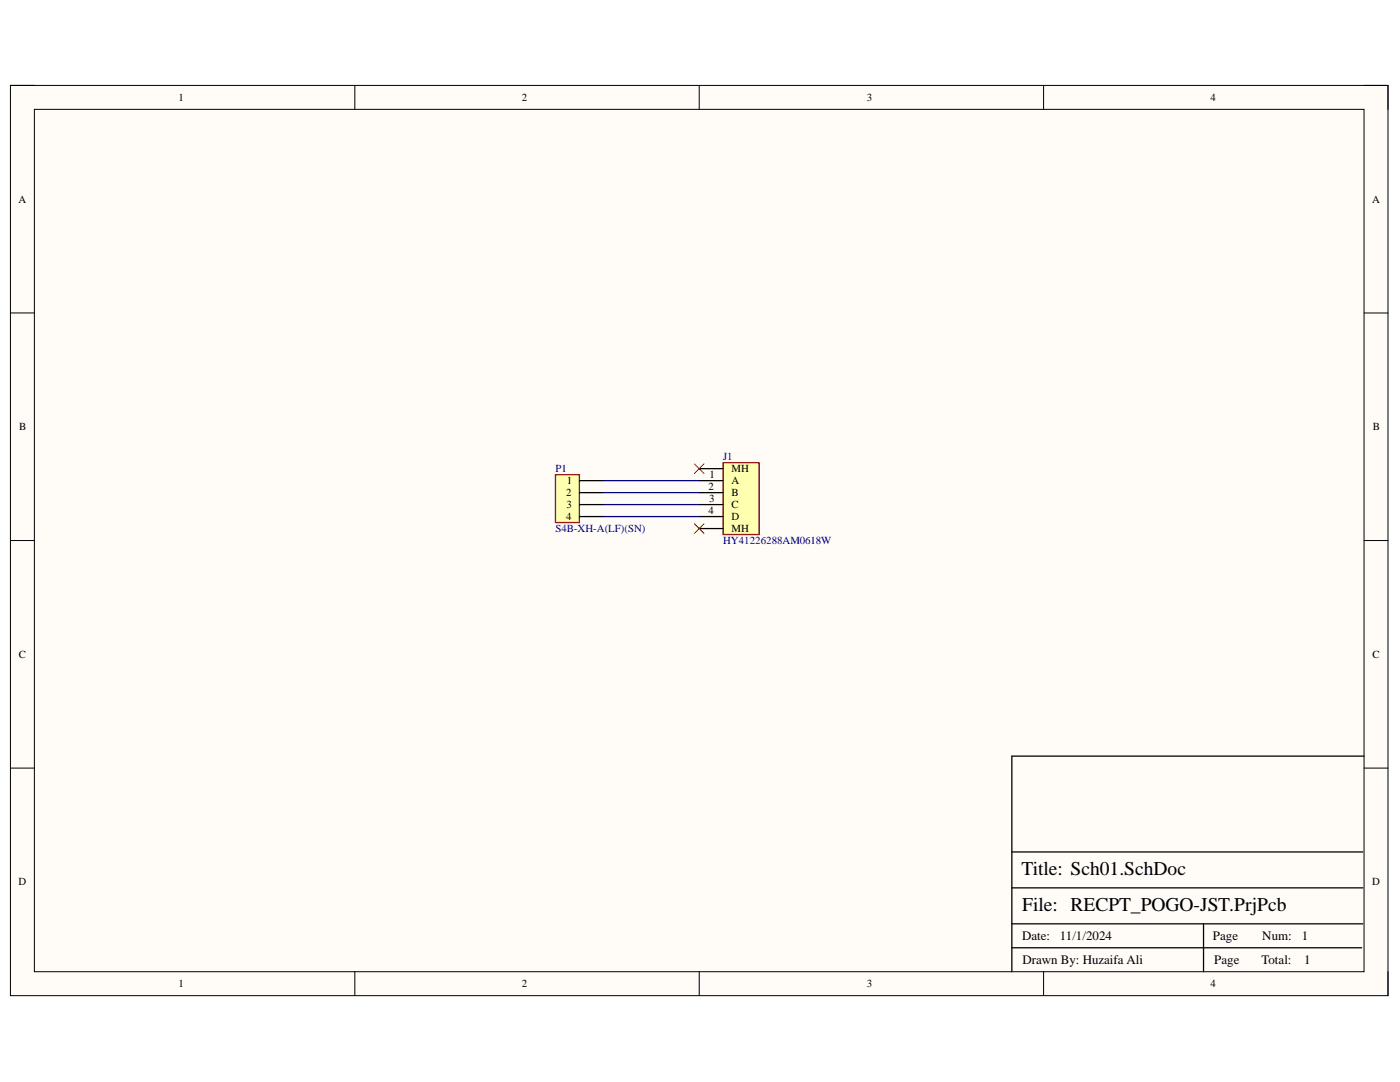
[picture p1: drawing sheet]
<svg xmlns="http://www.w3.org/2000/svg" width="279mm" height="216mm" viewBox="0 0 279 216" stroke-linecap="round" stroke-linejoin="round" font-family="sans-serif">
<defs><g id="words">
<g font-size="3.9">
<text x="203.8" y="174.7">Title: Sch01.SchDoc</text>
<text x="204" y="181.8">File: RECPT_POGO-JST.PrjPcb</text>
</g>
<g font-size="2.6">
<text x="204" y="187.6">Date:</text>
<text x="211.5" y="187.6">11/1/2024</text>
<text x="242.1" y="187.6">Page</text>
<text x="251.9" y="187.6">Num:</text>
<text x="259.8" y="187.6">1</text>
<text x="204.1" y="192.4">Drawn By: Huzaifa Ali</text>
<text x="242.3" y="192.4">Page</text>
<text x="251.8" y="192.4">Total:</text>
<text x="260.3" y="192.4">1</text>
</g>
<g font-size="2.2">
<text x="35.6" y="20.1">1</text>
<text x="104.2" y="20.1">2</text>
<text x="173" y="20.1">3</text>
<text x="241.6" y="20.1">4</text>
<text x="3.7" y="40.5">A</text>
<text x="273.8" y="40.5">A</text>
<text x="3.8" y="85.9">B</text>
<text x="274" y="85.9">B</text>
<text x="141.6" y="95.4">1</text>
<text x="146" y="94.2">MH</text>
<text x="113" y="99">2</text>
<text x="113" y="101.4">3</text>
<text x="113.1" y="96.6">1</text>
<text x="141.4" y="97.8">2</text>
<text x="141.5" y="100.2">3</text>
<text x="146" y="96.6">A</text>
<text x="146" y="99">B</text>
<text x="146" y="101.4">C</text>
<text x="113" y="103.8">4</text>
<text x="141.4" y="102.6">4</text>
<text x="146" y="103.8">D</text>
<text x="146" y="106.2">MH</text>
<text x="3.8" y="131.3">C</text>
<text x="273.9" y="131.3">C</text>
<text x="3.7" y="176.7">D</text>
<text x="273.9" y="176.7">D</text>
<text x="35.6" y="197">1</text>
<text x="104.2" y="197">2</text>
<text x="173" y="197">3</text>
<text x="241.6" y="197">4</text>
</g>
<g font-size="2.2" fill="#000080">
<text x="110.8" y="94.2">P1</text>
<text x="144.3" y="91.8">J1</text>
<text x="110.8" y="106.2">S4B-XH-A(LF)(SN)</text>
<text x="144.3" y="108.6">HY41226288AM0618W</text>
</g>
</g></defs>
<path d="M2.1 17h274.9v181.7h-274.9z" fill-rule="evenodd" fill="#fffcf8"/>
<path d="M2.1 17h274.9v181.7h-274.9z" fill="none" stroke="#000" stroke-width=".2"/>
<path d="M6.9 21.8h265.3v172.1h-265.3z" fill-rule="evenodd" fill="#fffcf8"/>
<g fill="none" stroke="#000" stroke-width=".2">
<path d="M2.1 17h4.8M70.8 17v4.8M139.5 17v4.8M208.3 17v4.8M272.2 17h4.8v4.8M6.9 21.8h265.3v172.1h-265.3zM2.1 62.4h4.8M272.2 62.5h4.8M2.1 107.9h4.8M272.2 107.9h4.8M2.1 153.3h4.8M272.2 153.3h4.8"/>
<path d="M70.8 193.9v4.8M139.5 193.9v4.8M208.3 193.9v4.8M277 193.9v4.8"/>
</g>
<path d="M272.2 150.9h-70.3v43M201.9 177.2h70.1M201.9 170h70.1M201.9 189.1h69.8M201.9 184.3h70.1M240.2 184.3v9.6" fill="none" stroke="#000" stroke-width=".25"/>
<path d="M110.9 94.7h4.7v9.6h-4.7z" fill-rule="evenodd" fill="#ffffb0"/>
<path d="M110.9 94.7h4.7v9.6h-4.7z" fill="none" stroke="#800000" stroke-width=".25"/>
<path d="M115.6 95.9h4.8M115.6 98.3h4.8M115.6 100.7h4.8M115.6 103.1h4.8" fill="none" stroke="#000" stroke-width=".25"/>
<path d="M144.3 92.3h7.2v14.4h-7.2z" fill-rule="evenodd" fill="#ffffb0"/>
<path d="M144.3 92.3h7.2v14.4h-7.2z" fill="none" stroke="#800000" stroke-width=".25"/>
<path d="M139.5 95.9h4.8M139.5 98.3h4.8M139.5 93.5h4.8M139.5 100.7h4.8M139.5 103.1h4.8M139.5 105.5h4.8" fill="none" stroke="#000" stroke-width=".25"/>
<path d="M138.6 92.6l1.9 1.9M140.5 92.6l-1.9 1.9M138.6 104.5l1.9 1.9M140.5 104.5l-1.9 1.9" fill="none" stroke="#f00" stroke-width=".2"/>
<path d="M120.4 95.9h19.1M120.4 98.3h19.1M120.4 100.7h19.1M120.4 103.1h19.1" fill="none" stroke="#000080" stroke-width=".25"/>
<use href="#words"/>
</svg>
